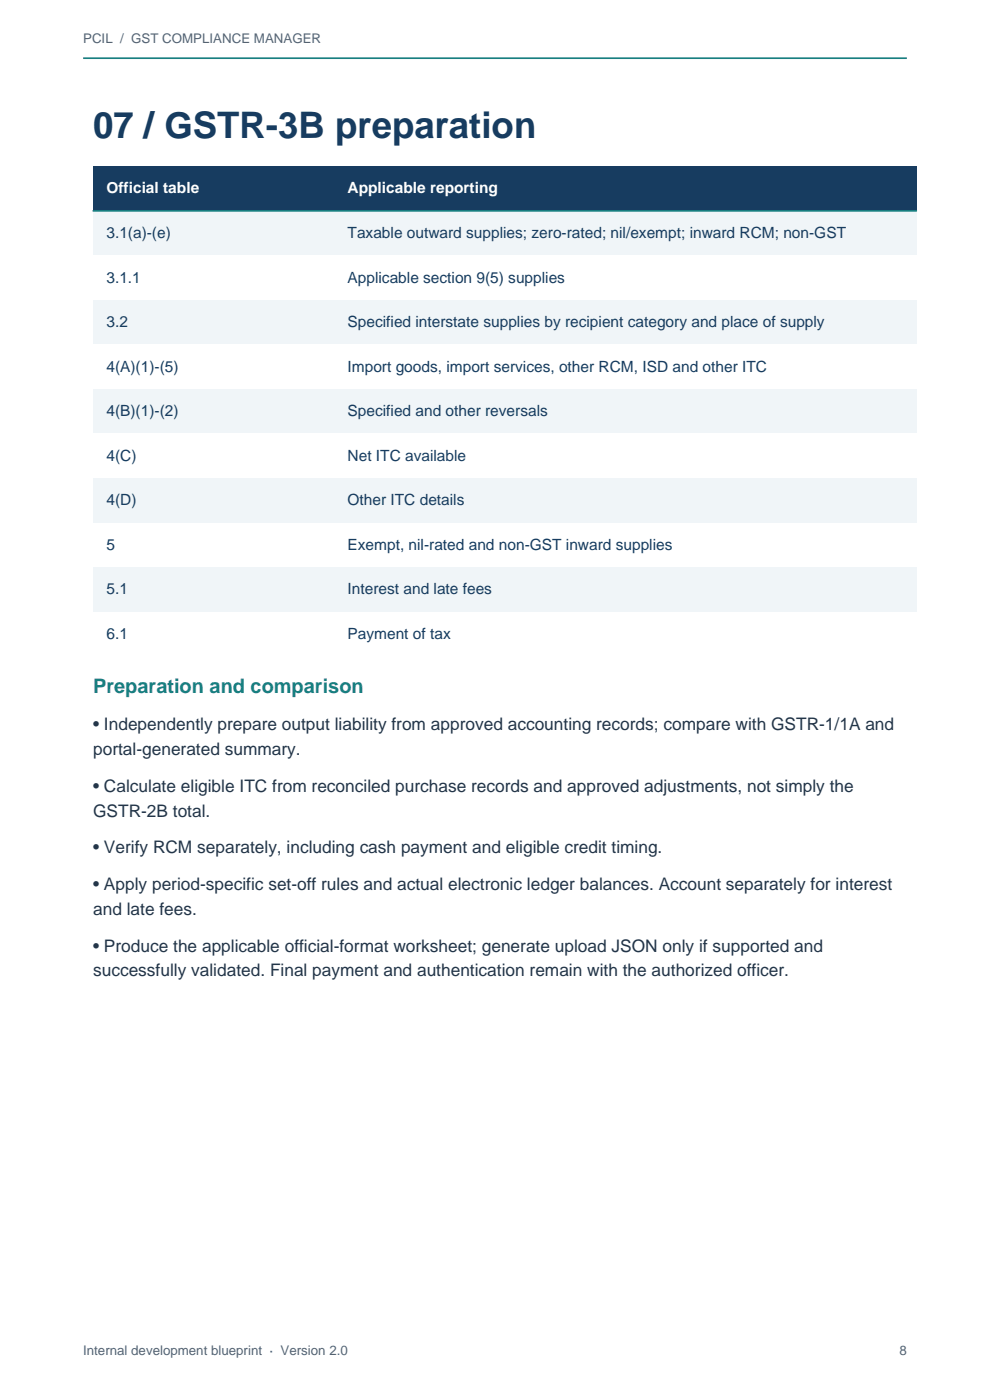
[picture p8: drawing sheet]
<svg xmlns="http://www.w3.org/2000/svg" width="210mm" height="297mm" viewBox="0 0 210 297" stroke-linecap="round" stroke-linejoin="round" font-family="sans-serif">
<defs><g id="words">
<text font-size="7.8" fill="#173c60" x="19.8" y="29.3">07 / GSTR-3B preparation</text>
<text font-size="4.2" fill="#187f80" x="19.8" y="147">Preparation and comparison</text>
<g font-size="3.7" fill="#233548">
<text x="19.8" y="154.9">• Independently prepare output liability from approved accounting records; compare with GSTR-1/1A and</text>
<text x="19.8" y="160.2">portal-generated summary.</text>
<text x="19.8" y="168">• Calculate eligible ITC from reconciled purchase records and approved adjustments, not simply the</text>
<text x="19.8" y="173.3">GSTR-2B total.</text>
<text x="19.8" y="181">• Verify RCM separately, including cash payment and eligible credit timing.</text>
<text x="19.8" y="188.8">• Apply period-specific set-off rules and actual electronic ledger balances. Account separately for interest</text>
<text x="19.8" y="194.1">and late fees.</text>
<text x="19.8" y="201.9">• Produce the applicable official-format worksheet; generate upload JSON only if supported and</text>
<text x="19.8" y="207.2">successfully validated. Final payment and authentication remain with the authorized officer.</text>
</g>
<g font-size="3.3" fill="#fff">
<text x="22.6" y="41">Official table</text>
<text x="73.7" y="41">Applicable reporting</text>
</g>
<g font-size="3.3" fill="#173c60">
<text x="22.6" y="50.5">3.1(a)-(e)</text>
<text x="73.7" y="50.5">Taxable outward supplies; zero-rated; nil/exempt; inward RCM; non-GST</text>
<text x="22.6" y="59.9">3.1.1</text>
<text x="73.7" y="59.9">Applicable section 9(5) supplies</text>
<text x="22.6" y="69.4">3.2</text>
<text x="73.7" y="69.4">Specified interstate supplies by recipient category and place of supply</text>
<text x="22.6" y="78.8">4(A)(1)-(5)</text>
<text x="73.7" y="78.8">Import goods, import services, other RCM, ISD and other ITC</text>
<text x="22.6" y="88.3">4(B)(1)-(2)</text>
<text x="73.7" y="88.3">Specified and other reversals</text>
<text x="22.6" y="97.8">4(C)</text>
<text x="73.7" y="97.8">Net ITC available</text>
<text x="22.6" y="107.2">4(D)</text>
<text x="73.7" y="107.2">Other ITC details</text>
<text x="22.6" y="116.7">5</text>
<text x="73.7" y="116.7">Exempt, nil-rated and non-GST inward supplies</text>
<text x="22.6" y="126.1">5.1</text>
<text x="73.7" y="126.1">Interest and late fees</text>
<text x="22.6" y="135.6">6.1</text>
<text x="73.7" y="135.6">Payment of tax</text>
</g>
<g font-size="2.8" fill="#526476">
<text x="17.6" y="9.2">PCIL / GST COMPLIANCE MANAGER</text>
<text x="17.6" y="287.5">Internal development blueprint · Version 2.0</text>
<text x="190.8" y="287.5">8</text>
</g>
</g></defs>
<path d="M17.6 12.3h174.8" fill="none" stroke="#187f80" stroke-width=".35"/>
<path d="M19.8 35.3h174.6v9.4h-174.6z" fill-rule="evenodd" fill="#173c60"/>
<path d="M19.8 44.7h174.6v9.5h-174.6z" fill-rule="evenodd" fill="#f0f5f8"/>
<path d="M19.8 54.2h174.6v9.4h-174.6z" fill-rule="evenodd" fill="#fff"/>
<path d="M19.8 63.6h174.6v9.5h-174.6z" fill-rule="evenodd" fill="#f0f5f8"/>
<path d="M19.8 73.1h174.6v9.4h-174.6z" fill-rule="evenodd" fill="#fff"/>
<path d="M19.8 82.5h174.6v9.5h-174.6z" fill-rule="evenodd" fill="#f0f5f8"/>
<path d="M19.8 92h174.6v9.5h-174.6z" fill-rule="evenodd" fill="#fff"/>
<path d="M19.8 101.5h174.6v9.4h-174.6z" fill-rule="evenodd" fill="#f0f5f8"/>
<path d="M19.8 110.9h174.6v9.5h-174.6z" fill-rule="evenodd" fill="#fff"/>
<path d="M19.8 120.4h174.6v9.4h-174.6z" fill-rule="evenodd" fill="#f0f5f8"/>
<path d="M19.8 129.8h174.6v9.5h-174.6z" fill-rule="evenodd" fill="#fff"/>
<path d="M19.8 44.7h174.6" fill="none" stroke="#187f80" stroke-width=".35"/>
<use href="#words"/>
</svg>
